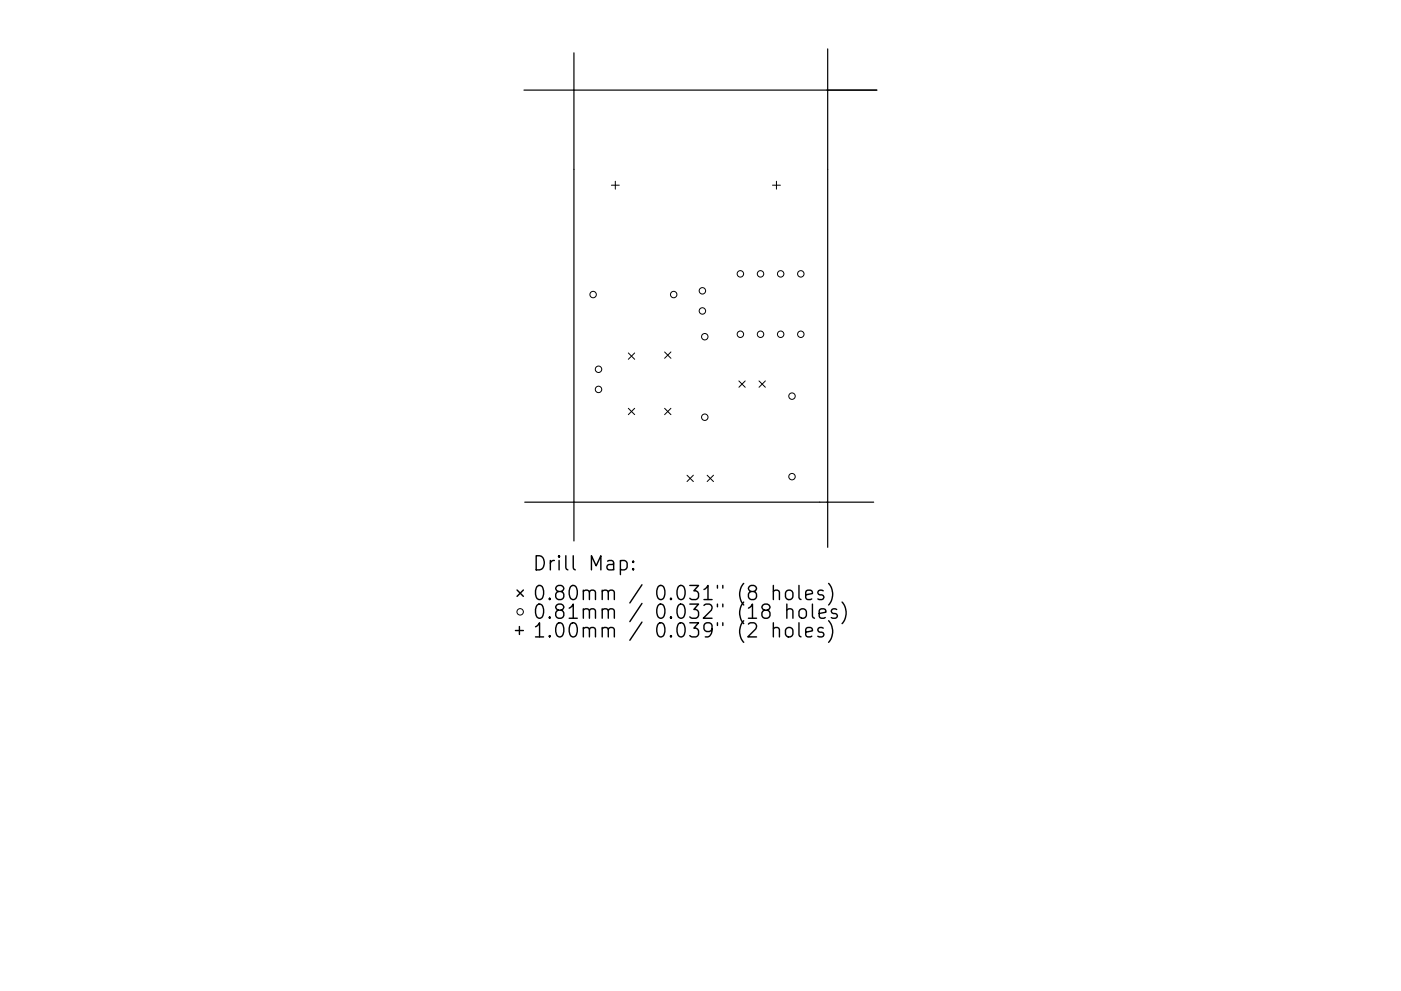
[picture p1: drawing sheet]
<svg xmlns="http://www.w3.org/2000/svg" width="297mm" height="210mm" viewBox="0 0 297 210" stroke-linecap="round" stroke-linejoin="round" font-family="sans-serif">
<defs><g id="words">
<g font-size="4.2">
<text x="113" y="121.1">Drill Map:</text>
<text x="113" y="127.4">0.80mm / 0.031&quot; (8 holes)</text>
<text x="113" y="131.3">0.81mm / 0.032&quot; (18 holes)</text>
<text x="113" y="135.3">1.00mm / 0.039&quot; (2 holes)</text>
</g>
</g></defs>
<path d="M111.1 19.1h74.8M121.7 11.2v103.6M175.5 10.4v105.7M111.3 106.5h73.9" fill="none" stroke="#000" stroke-width=".25"/>
<g fill="none" stroke="#000" stroke-width=".21">
<path d="M129.6 39.3h1.7M130.5 38.5v1.6M163.8 39.3h1.7M164.6 38.5v1.6M133.2 74.9l1.4 1.3M134.6 74.9l-1.4 1.3M140.9 74.7l1.4 1.3M142.3 74.7l-1.4 1.3M133.2 86.6l1.4 1.4M134.6 86.6l-1.4 1.4M140.9 86.6l1.4 1.4M142.3 86.6l-1.4 1.4"/>
<path d="M156.7 80.8l1.3 1.4M158 80.8l-1.3 1.4M160.9 80.8l1.4 1.4M162.3 80.8l-1.4 1.4M145.7 100.8l1.3 1.4M147 100.8l-1.3 1.4M149.9 100.8l1.4 1.4M151.3 100.8l-1.4 1.4"/>
<circle cx="157" cy="58.1" r=".68"/>
<circle cx="161.2" cy="58.1" r=".68"/>
<circle cx="165.5" cy="58.1" r=".68"/>
<circle cx="169.8" cy="58.1" r=".68"/>
<circle cx="125.8" cy="62.5" r=".68"/>
<circle cx="126.9" cy="78.3" r=".68"/>
<circle cx="142.8" cy="62.5" r=".68"/>
<circle cx="148.9" cy="66" r=".68"/>
<circle cx="148.9" cy="61.7" r=".68"/>
<circle cx="149.4" cy="71.4" r=".68"/>
<circle cx="157" cy="70.9" r=".68"/>
<circle cx="161.2" cy="70.9" r=".68"/>
<circle cx="165.5" cy="70.9" r=".68"/>
<circle cx="169.8" cy="70.9" r=".68"/>
<circle cx="126.9" cy="82.6" r=".68"/>
<circle cx="149.4" cy="88.5" r=".68"/>
<circle cx="167.9" cy="84" r=".68"/>
<circle cx="167.9" cy="101.1" r=".68"/>
<circle cx="110.3" cy="129.8" r=".68"/>
</g>
<g fill="none" stroke="#000" stroke-width=".3">
<path d="M131.5 119.1l.9-.2 .6 .6v.8l-.3 .5-.3 .1-.9-.1M134.3 119.1l.1 .1-.1 .1-.2-.1 .2-.1v.2M109.3 133.8h1.7M109.6 125.2l1.4 1.3M110.1 132.9v1.7M111 125.2l-1.4 1.3M134.3 120.6l.1 .2-.1 .1-.2-.1 .2-.2v.3M164 125.5a.74 .74 0 0 1 1.3 .1v1.6M164 133.4a.74 .74 0 0 1 1.3 .2v1.5M164 124.2v3M164 132.1v3M166.7 125.5a.81 .81 0 0 1 .8-.3 .81 .81 0 0 1 .6 .6v.8a.81 .81 0 0 1-.8 .6 .81 .81 0 0 1-.8-.6v-.8z"/>
<path d="M166.7 133.4a.81 .81 0 0 1 .8-.3 .81 .81 0 0 1 .6 .6v.9a.81 .81 0 0 1-.8 .6 .81 .81 0 0 1-.8-.6v-.9zM166.8 129.5a.74 .74 0 0 1 1.3 .1v1.6M166.8 128.2v3M169.4 124.2v2.6l.4 .4M169.4 132.1v2.6l.4 .4M169.7 129.3a.81 .81 0 0 1 1.3 .4v.9a.81 .81 0 0 1-.8 .6 .81 .81 0 0 1-.8-.6v-.9zM170.8 126.2l1.5-.3-.2-.5-.8-.2-.5 .4v1.2l.2 .3 .3 .1 .8-.1M170.8 134.1l1.5-.3-.2-.5-.8-.2-.5 .5v1.1l.2 .3 .3 .1 .8-.1M172.3 128.2v2.5l.4 .5M173.7 130.2l1.4-.3-.1-.6-.9-.1-.4 .4v1.1l.1 .3 .3 .2 .9-.2M174.5 125.4l-.7-.2-.4 .4 .1 .5 1 .3 .2 .2-.2 .5-.2 .1-.9-.1M174.5 133.3l-.7-.2-.4 .5 .1 .4 1 .3 .2 .3-.2 .4-.2 .1-.9-.1"/>
<path d="M175.7 123.8a3.4 3.4 0 0 1 0 4.6M175.7 131.7a3.4 3.4 0 0 1 0 4.6M177.4 129.3l-.7-.1-.4 .4 .1 .4 1 .3 .1 .3-.1 .4-.3 .2-.8-.2M178.5 127.7a3.4 3.4 0 0 1 0 4.6"/>
</g>
<use href="#words"/>
</svg>
